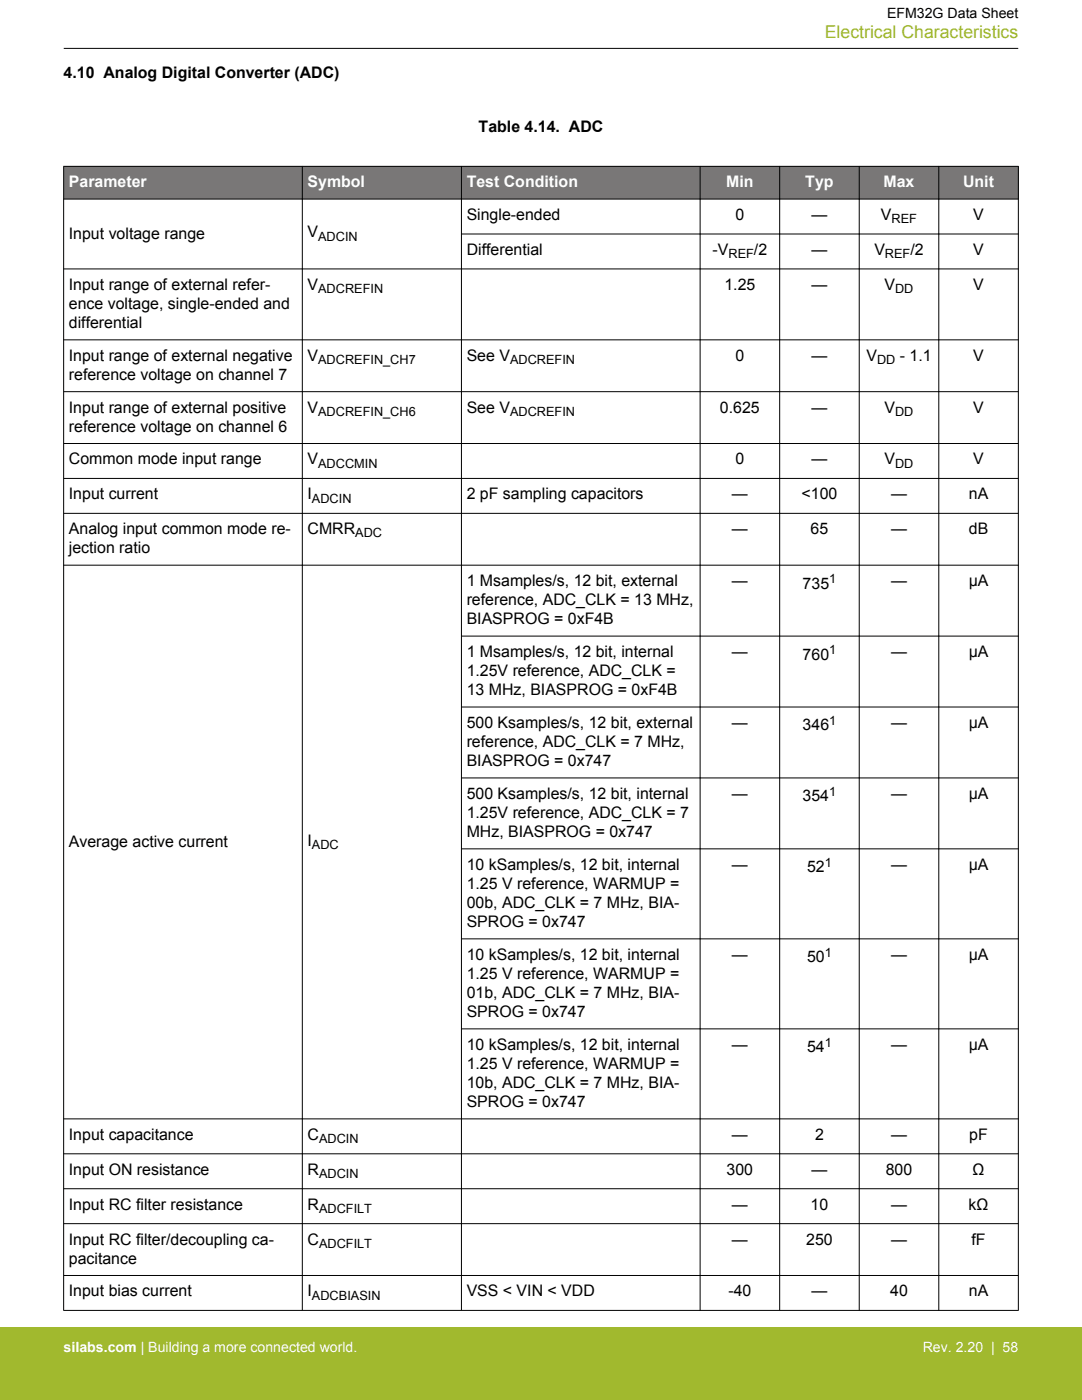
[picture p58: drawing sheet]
<svg xmlns="http://www.w3.org/2000/svg" width="216mm" height="279mm" viewBox="0 0 216 279" stroke-linecap="round" stroke-linejoin="round" font-family="sans-serif">
<defs><g id="words">
<text font-size="3.5" fill="#a1b92e" x="164.6" y="7.5">Electrical Characteristics</text>
<g font-size="3.2">
<text x="12.7" y="15.5">4.10 Analog Digital Converter (ADC)</text>
<text x="95.5" y="26.4">Table 4.14. ADC</text>
<text x="13.7" y="47.6">Input voltage range</text>
<text x="61.4" y="47.4">V</text>
<text x="93.1" y="43.9">Single-ended</text>
<text x="146.8" y="43.9">0</text>
<text x="161.9" y="43.9">—</text>
<text x="175.8" y="43.9">V</text>
<text x="194.2" y="43.9">V</text>
<text x="93.1" y="50.9">Differential</text>
<text x="142.2" y="50.9">-V</text>
<text x="150.4" y="50.9">/2</text>
<text x="161.9" y="50.9">—</text>
<text x="174.5" y="50.9">V</text>
<text x="181.7" y="50.9">/2</text>
<text x="194.2" y="50.9">V</text>
<text x="13.7" y="57.9">Input range of external refer-</text>
<text x="61.4" y="57.9">V</text>
<text x="144.5" y="57.9">1.25</text>
<text x="161.9" y="57.9">—</text>
<text x="176.5" y="57.9">V</text>
<text x="194.2" y="57.9">V</text>
<text x="13.7" y="61.7">ence voltage, single-ended and</text>
<text x="13.7" y="65.5">differential</text>
<text x="13.7" y="72">Input range of external negative</text>
<text x="13.7" y="75.8">reference voltage on channel 7</text>
<text x="61.4" y="72">V</text>
<text x="93.1" y="72">See V</text>
<text x="146.8" y="72">0</text>
<text x="161.9" y="72">—</text>
<text x="172.9" y="72">V</text>
<text x="179.5" y="72">- 1.1</text>
<text x="194.2" y="72">V</text>
<text x="13.7" y="82.3">Input range of external positive</text>
<text x="61.4" y="82.3">V</text>
<text x="93.1" y="82.3">See V</text>
<text x="143.7" y="82.3">0.625</text>
<text x="161.9" y="82.3">—</text>
<text x="176.5" y="82.3">V</text>
<text x="194.2" y="82.3">V</text>
<text x="13.7" y="86.2">reference voltage on channel 6</text>
<text x="13.7" y="92.7">Common mode input range</text>
<text x="61.4" y="92.7">V</text>
<text x="146.8" y="92.7">0</text>
<text x="161.9" y="92.7">—</text>
<text x="176.5" y="92.7">V</text>
<text x="194.2" y="92.7">V</text>
<text x="13.7" y="99.7">Input current</text>
<text x="61.4" y="99.7">I</text>
<text x="93.1" y="99.7">2 pF sampling capacitors</text>
<text x="146.1" y="99.7">—</text>
<text x="159.9" y="99.7">&lt;100</text>
<text x="177.8" y="99.7">—</text>
<text x="193.3" y="99.7">nA</text>
<text x="13.7" y="106.6">Analog input common mode re-</text>
<text x="61.4" y="106.6">CMRR</text>
<text x="146" y="106.6">—</text>
<text x="161.7" y="106.6">65</text>
<text x="177.8" y="106.6">—</text>
<text x="193.3" y="106.6">dB</text>
<text x="13.7" y="110.4">jection ratio</text>
<text x="93.1" y="117">1 Msamples/s, 12 bit, external</text>
<text x="146.1" y="117">—</text>
<text x="160.2" y="117.5">735</text>
<text x="177.8" y="117">—</text>
<text x="193.3" y="117">µA</text>
<text x="93.1" y="120.8">reference, ADC_CLK = 13 MHz,</text>
<text x="93.1" y="124.6">BIASPROG = 0xF4B</text>
<text x="93.1" y="131.1">1 Msamples/s, 12 bit, internal</text>
<text x="146.1" y="131.1">—</text>
<text x="160.2" y="131.6">760</text>
<text x="177.8" y="131.1">—</text>
<text x="193.3" y="131.1">µA</text>
<text x="93.1" y="134.9">1.25V reference, ADC_CLK =</text>
<text x="93.1" y="138.7">13 MHz, BIASPROG = 0xF4B</text>
<text x="93.1" y="145.3">500 Ksamples/s, 12 bit, external</text>
<text x="93.1" y="149.1">reference, ADC_CLK = 7 MHz,</text>
<text x="146.1" y="145.3">—</text>
<text x="160.2" y="145.8">346</text>
<text x="177.8" y="145.3">—</text>
<text x="193.3" y="145.3">µA</text>
<text x="93.1" y="152.9">BIASPROG = 0x747</text>
<text x="93.1" y="159.4">500 Ksamples/s, 12 bit, internal</text>
<text x="146" y="159.4">—</text>
<text x="160.2" y="159.9">354</text>
<text x="177.8" y="159.4">—</text>
<text x="193.3" y="159.4">µA</text>
<text x="93.1" y="163.2">1.25V reference, ADC_CLK = 7</text>
<text x="93.1" y="167.1">MHz, BIASPROG = 0x747</text>
<text x="13.7" y="169">Average active current</text>
<text x="61.4" y="168.7">I</text>
<text x="93.1" y="173.6">10 kSamples/s, 12 bit, internal</text>
<text x="146.1" y="173.6">—</text>
<text x="177.8" y="173.6">—</text>
<text x="193.3" y="173.6">µA</text>
<text x="93.1" y="177.4">1.25 V reference, WARMUP =</text>
<text x="161" y="174.1">52</text>
<text x="93.1" y="181.2">00b, ADC_CLK = 7 MHz, BIA-</text>
<text x="93.1" y="185">SPROG = 0x747</text>
<text x="93.1" y="191.6">10 kSamples/s, 12 bit, internal</text>
<text x="146.1" y="191.6">—</text>
<text x="177.8" y="191.6">—</text>
<text x="193.3" y="191.6">µA</text>
<text x="93.1" y="195.4">1.25 V reference, WARMUP =</text>
<text x="161" y="192">50</text>
<text x="93.1" y="199.2">01b, ADC_CLK = 7 MHz, BIA-</text>
<text x="93.1" y="203">SPROG = 0x747</text>
<text x="93.1" y="209.5">10 kSamples/s, 12 bit, internal</text>
<text x="146" y="209.5">—</text>
<text x="177.8" y="209.5">—</text>
<text x="193.3" y="209.5">µA</text>
<text x="93.1" y="213.3">1.25 V reference, WARMUP =</text>
<text x="161" y="210">54</text>
<text x="93.1" y="217.1">10b, ADC_CLK = 7 MHz, BIA-</text>
<text x="93.1" y="220.9">SPROG = 0x747</text>
<text x="13.7" y="227.5">Input capacitance</text>
<text x="61.4" y="227.5">C</text>
<text x="146.1" y="227.5">—</text>
<text x="162.6" y="227.5">2</text>
<text x="177.8" y="227.5">—</text>
<text x="193.4" y="227.5">pF</text>
<text x="13.7" y="234.4">Input ON resistance</text>
<text x="61.4" y="234.4">R</text>
<text x="145" y="234.4">300</text>
<text x="161.9" y="234.4">—</text>
<text x="176.7" y="234.4">800</text>
<text x="194.1" y="234.4">Ω</text>
<text x="13.7" y="241.4">Input RC filter resistance</text>
<text x="61.4" y="241.4">R</text>
<text x="146" y="241.4">—</text>
<text x="161.7" y="241.4">10</text>
<text x="177.8" y="241.4">—</text>
<text x="193.3" y="241.4">kΩ</text>
<text x="13.7" y="248.4">Input RC filter/decoupling ca-</text>
<text x="61.4" y="248.4">C</text>
<text x="146.1" y="248.4">—</text>
<text x="160.9" y="248.4">250</text>
<text x="177.8" y="248.4">—</text>
<text x="193.9" y="248.4">fF</text>
<text x="13.7" y="252.2">pacitance</text>
<text x="13.7" y="258.7">Input bias current</text>
<text x="61.4" y="258.7">I</text>
<text x="93.1" y="258.7">VSS &lt; VIN &lt; VDD</text>
<text x="145.3" y="258.7">-40</text>
<text x="161.9" y="258.7">—</text>
<text x="177.6" y="258.7">40</text>
<text x="193.3" y="258.7">nA</text>
</g>
<g font-size="3.2" fill="#fff">
<text x="13.7" y="37.4">Parameter</text>
<text x="61.4" y="37.4">Symbol</text>
<text x="93.1" y="37.4">Test Condition</text>
<text x="144.9" y="37.4">Min</text>
<text x="160.7" y="37.4">Typ</text>
<text x="176.3" y="37.4">Max</text>
<text x="192.2" y="37.4">Unit</text>
</g>
<text font-size="2.8" x="177" y="3.5">EFM32G Data Sheet</text>
<g font-size="2.8" fill="#fff">
<text x="12.7" y="269.9">silabs.com | Building a more connected world.</text>
<text x="184.1" y="269.9">Rev. 2.20 | 58</text>
</g>
<g font-size="2.5">
<text x="177.9" y="44.5">REF</text>
<text x="63.5" y="48">ADCIN</text>
<text x="145.4" y="51.5">REF</text>
<text x="176.6" y="51.5">REF</text>
<text x="63.5" y="58.5">ADCREFIN</text>
<text x="178.6" y="58.5">DD</text>
<text x="63.5" y="72.6">ADCREFIN_CH7</text>
<text x="101.8" y="72.6">ADCREFIN</text>
<text x="175" y="72.6">DD</text>
<text x="63.5" y="83">ADCREFIN_CH6</text>
<text x="101.8" y="83">ADCREFIN</text>
<text x="178.6" y="83">DD</text>
<text x="63.5" y="93.3">ADCCMIN</text>
<text x="178.6" y="93.3">DD</text>
<text x="62.3" y="100.3">ADCIN</text>
<text x="70.9" y="107.3">ADC</text>
<text x="165.5" y="116.4">1</text>
<text x="165.5" y="130.6">1</text>
<text x="165.5" y="144.7">1</text>
<text x="165.5" y="158.9">1</text>
<text x="62.3" y="169.4">ADC</text>
<text x="164.6" y="173">1</text>
<text x="164.6" y="191">1</text>
<text x="164.6" y="209">1</text>
<text x="63.7" y="228.1">ADCIN</text>
<text x="63.7" y="235.1">ADCIN</text>
<text x="63.7" y="242.1">ADCFILT</text>
<text x="63.7" y="249">ADCFILT</text>
<text x="62.3" y="259.4">ADCBIASIN</text>
</g>
</g></defs>
<g fill="#797777">
<path d="M12.7 33.2h190.5v6.5h-190.5z" fill-rule="evenodd"/>
<path d="M12.7 33.2h190.5v6.5h-190.5z" fill-rule="evenodd"/>
</g>
<g fill="none" stroke="#000" stroke-width=".2">
<path d="M12.7 9.7h190.5M12.7 33.2h190.5M12.7 39.7h190.5M12.7 33.2v228.4M60.3 33.2v228.4M92.1 33.2v228.4M139.7 33.2v228.4M155.6 33.2v228.4M171.5 33.2v228.4M187.3 33.2v228.4M203.2 33.2v228.4M12.7 53.7h190.5"/>
<path d="M92 46.7h111.2M12.7 67.8h190.5M12.7 78.2h190.5M12.7 88.5h190.5M12.7 95.5h190.5M12.7 102.5h190.5M12.7 112.8h190.5M92 126.9h111.2M92 141.1h111.2M92 155.3h111.2M92 169.4h111.2M92 187.4h111.2"/>
<path d="M92 205.3h111.2M12.7 230.3h190.5M12.7 237.2h190.5M203.2 223.3h-190.5M12.7 244.2h190.5M12.7 254.6h190.5M12.7 261.5h190.5"/>
</g>
<path d="M0 264.9h215.9v14.5h-215.9z" fill="#a1b92e"/>
<use href="#words"/>
</svg>
